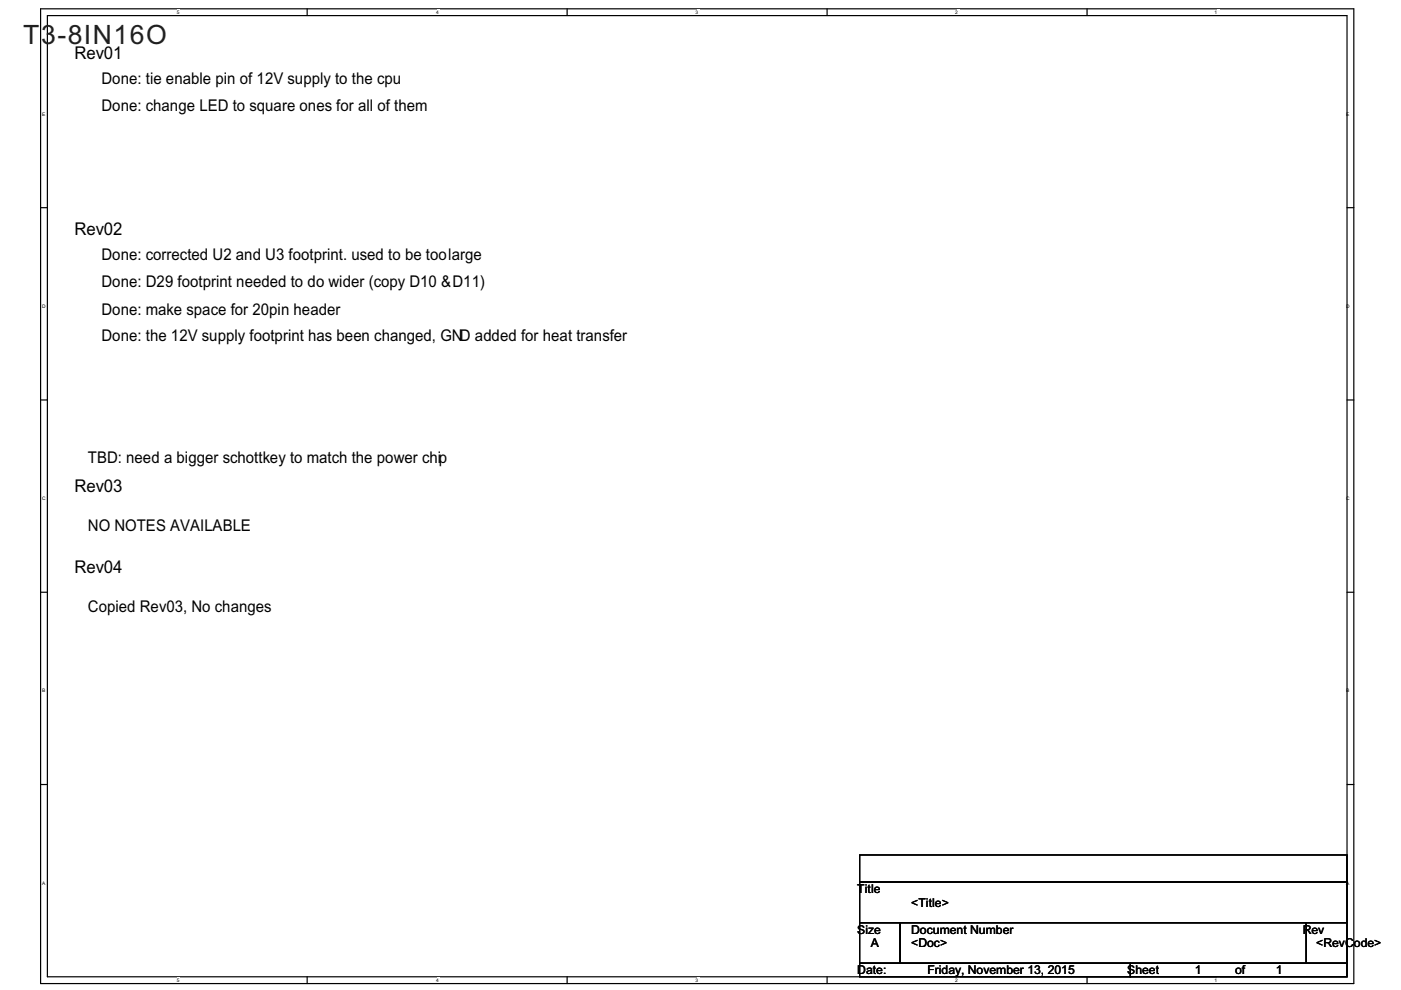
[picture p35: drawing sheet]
<svg xmlns="http://www.w3.org/2000/svg" width="297mm" height="210mm" viewBox="0 0 297 210" stroke-linecap="round" stroke-linejoin="round" font-family="sans-serif">
<defs><g id="words">
<g font-size="5.6" fill="#231f20">
<text x="4.9" y="9.4">T</text>
<text x="8.7" y="9.4">3-8IN16O</text>
</g>
<g font-size="3.7">
<text x="15.8" y="12.5">Rev01</text>
<text x="15.8" y="49.8">Rev02</text>
<text x="15.8" y="104.4">Rev03</text>
<text x="15.8" y="121.6">Rev04</text>
</g>
<g font-size="3.4">
<text x="21.5" y="17.9">Done: tie enable pin of 12V supply to the cpu</text>
<text x="21.5" y="23.6">Done: change LED to square ones for all of them</text>
<text x="21.5" y="55.2">Done: corrected U2 and U3 footprint. used to be toolarge</text>
<text x="21.5" y="60.9">Done: D29 footprint needed to do wider (copy D10 &amp;D11)</text>
<text x="21.5" y="66.7">Done: make space for 20pin header</text>
<text x="21.5" y="72.4">Done: the 12V supply footprint has been changed, GND added for heat transfer</text>
<text x="18.6" y="98.3">TBD: need a bigger schottkey to match the power chip</text>
<text x="18.6" y="112.6">NO NOTES AVAILABLE</text>
<text x="18.6" y="129.8">Copied Rev03, No changes</text>
</g>
<g font-size="2.6">
<text x="181.8" y="189.3">Title</text>
<text x="181.8" y="198">Size</text>
<text x="193.2" y="192.2">&lt;Title&gt;</text>
<text x="193.2" y="198">Document Number</text>
<text x="276.2" y="198">Rev</text>
<text x="184.6" y="200.8">A</text>
<text x="193.2" y="200.8">&lt;Doc&gt;</text>
<text x="279.1" y="200.8">&lt;RevCode&gt;</text>
<text x="181.8" y="206.6">Date:</text>
<text x="196.7" y="206.6">Friday, November 13, 2015</text>
<text x="239" y="206.6">Sheet</text>
<text x="253.3" y="206.6">1</text>
<text x="261.9" y="206.6">of</text>
<text x="270.5" y="206.6">1</text>
</g>
<g font-size="1">
<text x="37.5" y="2.9">5</text>
<text x="92.5" y="2.9">4</text>
<text x="147.5" y="2.9">3</text>
<text x="202.5" y="2.9">2</text>
<text x="257.5" y="2.9">1</text>
<text x="9" y="24.6">E</text>
<text x="285.4" y="24.6">E</text>
<text x="9" y="65.3">D</text>
<text x="285.4" y="65.3">D</text>
<text x="9" y="106.1">C</text>
<text x="285.4" y="106.1">C</text>
<text x="9" y="146.8">B</text>
<text x="285.4" y="146.8">B</text>
<text x="9" y="187.6">A</text>
<text x="285.4" y="187.6">A</text>
<text x="37.5" y="208.2">5</text>
<text x="92.5" y="208.2">4</text>
<text x="147.5" y="208.2">3</text>
<text x="202.5" y="208.2">2</text>
<text x="257.5" y="208.2">1</text>
</g>
</g></defs>
<path d="M8.6 1.9h278.4v206.6h-278.4zM10 3.3h275.6v203.8h-275.6z" fill="none" stroke="#000" stroke-width=".25"/>
<g fill="#fff">
<path d="M37.6 2h.5v1.2h-.5z"/>
<path d="M37.6 207.3h.5v1.1h-.5z"/>
</g>
<path d="M65.1 1.9v1.4M65.1 207.1v1.4" fill="none" stroke="#000" stroke-width=".25"/>
<g fill="#fff">
<path d="M92.6 2h.6v1.2h-.6z"/>
<path d="M92.6 207.3h.6v1.1h-.6z"/>
</g>
<path d="M120.2 1.9v1.4M120.2 207.1v1.4" fill="none" stroke="#000" stroke-width=".25"/>
<g fill="#fff">
<path d="M147.8 2h.5v1.2h-.5z"/>
<path d="M147.8 207.3h.5v1.1h-.5z"/>
</g>
<path d="M175.4 1.9v1.4M175.4 207.1v1.4" fill="none" stroke="#000" stroke-width=".25"/>
<g fill="#fff">
<path d="M202.9 2h.5v1.2h-.5z"/>
<path d="M202.9 207.3h.5v1.1h-.5z"/>
</g>
<path d="M230.5 1.9v1.4M230.5 207.1v1.4" fill="none" stroke="#000" stroke-width=".25"/>
<g fill="#fff">
<path d="M258 2h.5v1.2h-.5z"/>
<path d="M258 207.3h.5v1.1h-.5z"/>
<path d="M9 23.7h.7v1.1h-.7z"/>
<path d="M286 23.7h.7v1.1h-.7z"/>
<path d="M9 64.4h.7v1.1h-.7z"/>
<path d="M286 64.4h.7v1.1h-.7z"/>
</g>
<path d="M8.6 44h1.4M285.6 44h1.4" fill="none" stroke="#000" stroke-width=".25"/>
<g fill="#fff">
<path d="M9 105.2h.7v1.1h-.7z"/>
<path d="M286 105.2h.7v1.1h-.7z"/>
</g>
<path d="M8.6 84.8h1.4M285.6 84.8h1.4" fill="none" stroke="#000" stroke-width=".25"/>
<g fill="#fff">
<path d="M9 145.9h.7v1.2h-.7z"/>
<path d="M286 145.9h.7v1.2h-.7z"/>
</g>
<path d="M8.6 125.6h1.4M285.6 125.6h1.4" fill="none" stroke="#000" stroke-width=".25"/>
<g fill="#fff">
<path d="M9 186.7h.6v1.1h-.6z"/>
<path d="M286 186.7h.6v1.1h-.6z"/>
</g>
<path d="M8.6 166.3h1.4M285.6 166.3h1.4M182.3 181.3h103.3v5.7h-103.3zM182.3 187h103.3v8.6h-103.3zM182.3 195.6h8.6v8.6h-8.6zM190.9 195.6h86.1v8.6h-86.1zM277 195.6h8.6v8.6h-8.6zM182.3 204.2h57.4v2.9h-57.4zM239.7 204.2h45.9v2.9h-45.9z" fill="none" stroke="#000" stroke-width=".25"/>
<use href="#words"/>
</svg>
